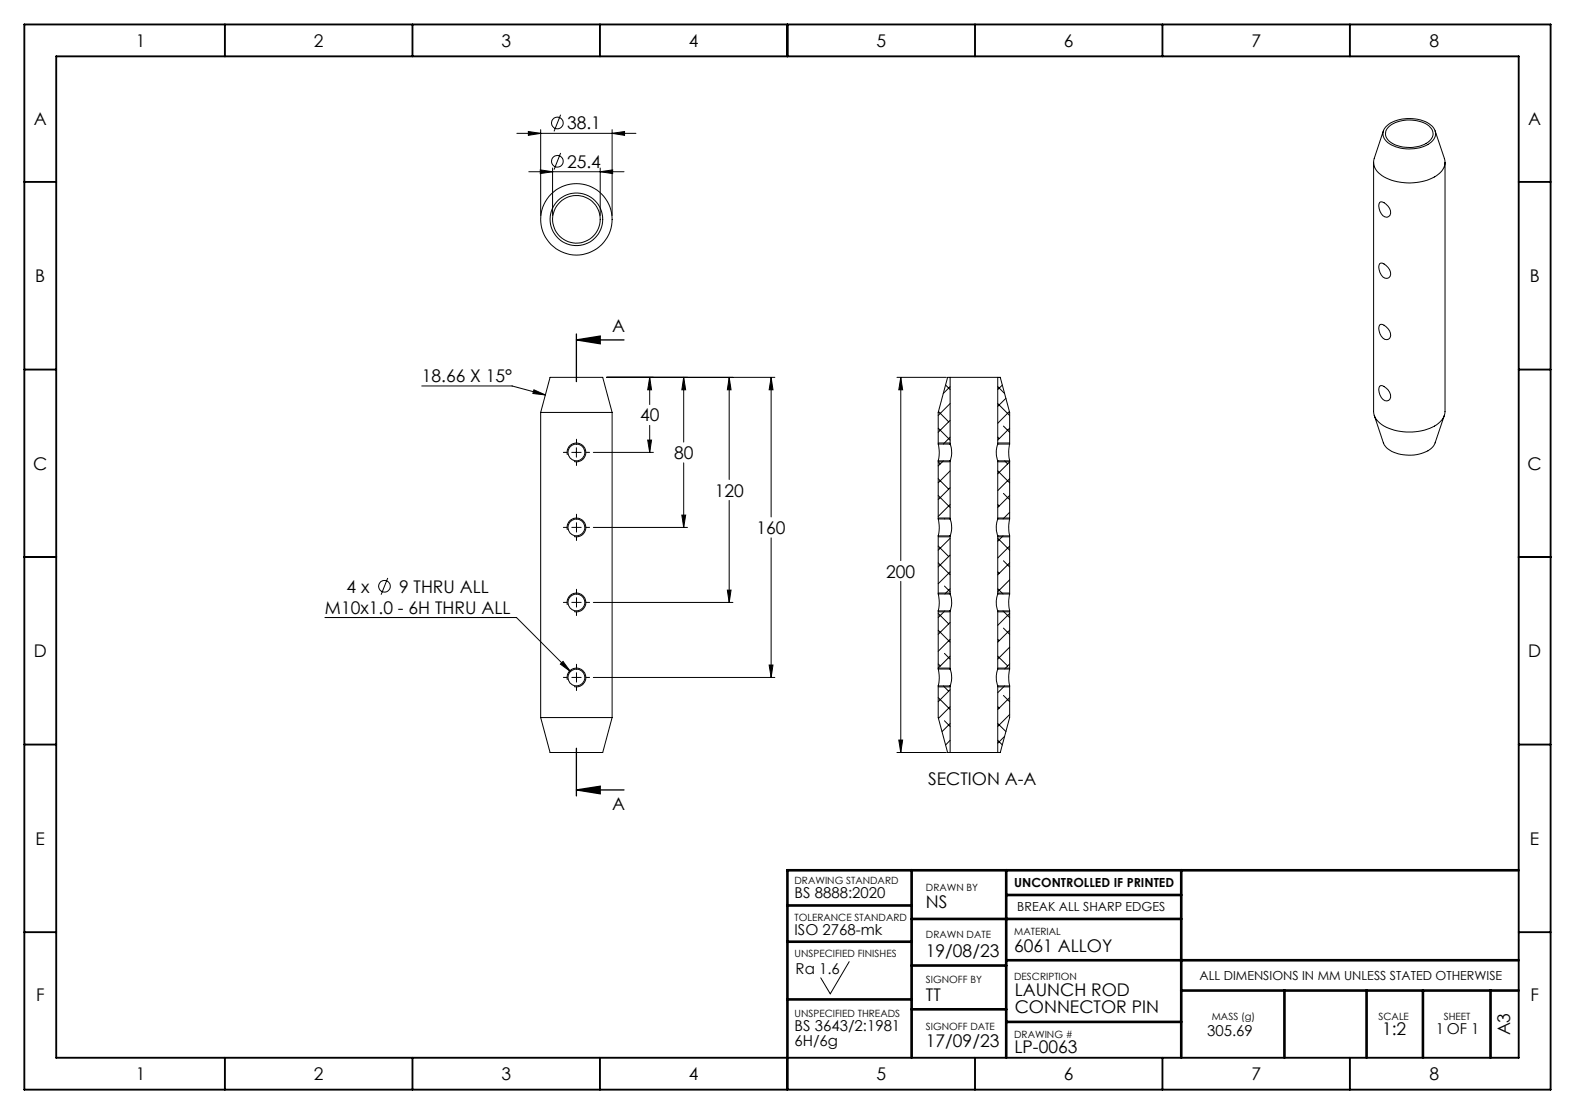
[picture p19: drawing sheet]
<svg xmlns="http://www.w3.org/2000/svg" width="594mm" height="420mm" viewBox="0 0 594 420" stroke-linecap="round" stroke-linejoin="round" font-family="sans-serif">
<defs><g id="words">
<g font-size="6.6">
<text x="51.2" y="17.6">1</text>
<text x="118.4" y="17.6">2</text>
<text x="189.1" y="17.6">3</text>
<text x="259.8" y="17.6">4</text>
<text x="330.5" y="17.6">5</text>
<text x="401.2" y="17.6">6</text>
<text x="472" y="17.6">7</text>
<text x="539.1" y="17.6">8</text>
<text x="12.8" y="47.3">A</text>
<text x="576.4" y="47.3">A</text>
<text x="213.9" y="48.8">38.1</text>
<text x="213.9" y="63.2">25.4</text>
<text x="13.3" y="106.3">B</text>
<text x="576.9" y="106.3">B</text>
<text x="230.8" y="125">A</text>
<text x="159.1" y="144.1">18.66 X 15°</text>
<text x="241.4" y="158.9">40</text>
<text x="254.2" y="173.1">80</text>
<text x="12.5" y="177">C</text>
<text x="576.1" y="177">C</text>
<text x="269.5" y="187.2">120</text>
<text x="285.3" y="201.4">160</text>
<text x="334.2" y="217.8">200</text>
<text x="130.7" y="223.5">4 x</text>
<text x="150.5" y="223.5">9 THRU ALL</text>
<text x="122.6" y="231.4">M10x1.0 - 6H THRU ALL</text>
<text x="12.8" y="247.7">D</text>
<text x="576.3" y="247.7">D</text>
<text x="350" y="295.9">SECTION A-A</text>
<text x="230.8" y="305.5">A</text>
<text x="13.4" y="318.5">E</text>
<text x="577" y="318.5">E</text>
<text x="349.2" y="342.4">NS</text>
<text x="382.5" y="359.1">6061 ALLOY</text>
<text x="349.2" y="360.7">19/08/23</text>
<text x="13.6" y="377.5">F</text>
<text x="349.2" y="377.3">TT</text>
<text x="382.7" y="375.7">LAUNCH ROD</text>
<text x="577.2" y="377.5">F</text>
<text x="382.7" y="382.1">CONNECTOR PIN</text>
<text x="349.2" y="394.8">17/09/23</text>
<text x="521.2" y="390.2">1:2</text>
<text x="569.5" y="390.4" transform="rotate(-90 569.5 390.4)">A3</text>
<text x="382.6" y="396.9">LP-0063</text>
<text x="51.2" y="407.2">1</text>
<text x="118.4" y="407.2">2</text>
<text x="189.1" y="407.2">3</text>
<text x="259.8" y="407.2">4</text>
<text x="330.5" y="407.2">5</text>
<text x="401.2" y="407.2">6</text>
<text x="472" y="407.2">7</text>
<text x="539.1" y="407.2">8</text>
</g>
<g font-size="5.7">
<text x="299.7" y="338.6">BS 8888:2020</text>
<text x="299.7" y="352.5">ISO 2768-mk</text>
<text x="300.1" y="367.4">Ra 1.6</text>
<text x="299.7" y="388.8">BS 3643/2:1981</text>
<text x="541.5" y="389.9">1 OF 1</text>
<text x="299.7" y="394.4">6H/6g</text>
<text x="455.3" y="390.6">305.69</text>
</g>
<g font-size="4.7">
<text x="382.5" y="334.5">UNCONTROLLED IF PRINTED</text>
<text x="383.7" y="343.6">BREAK ALL SHARP EDGES</text>
<text x="452.4" y="369.5">ALL DIMENSIONS IN MM UNLESS STATED OTHERWISE</text>
</g>
<g font-size="3.8">
<text x="299.7" y="333.4">DRAWING STANDARD</text>
<text x="349.2" y="336">DRAWN BY</text>
<text x="299.7" y="347.2">TOLERANCE STANDARD</text>
<text x="349.2" y="353.9">DRAWN DATE</text>
<text x="382.5" y="352.5">MATERIAL</text>
<text x="299.7" y="360.7">UNSPECIFIED FINISHES</text>
<text x="349.2" y="370.8">SIGNOFF BY</text>
<text x="382.5" y="369.5">DESCRIPTION</text>
<text x="299.7" y="383.5">UNSPECIFIED THREADS</text>
<text x="349.2" y="388.2">SIGNOFF DATE</text>
<text x="457" y="384.6">MASS (g)</text>
<text x="519.9" y="384.6">SCALE</text>
<text x="544.5" y="384.6">SHEET</text>
<text x="382.5" y="391.3">DRAWING #</text>
</g>
</g></defs>
<g fill="none" stroke="#000" stroke-width=".71">
<path d="M9.2 9.2h575.6v401.7h-575.6zM84.8 9.2v12M155.6 9.2v12M226.3 9.2v12M297 9.2v12M367.7 9.2v12M438.4 9.2v12M509.1 9.2v12M21.2 21.2h551.6v377.6h-551.6zM9.2 68.6h12M572.8 68.6h12M9.2 139.3h12"/>
<path d="M572.8 139.3h12M9.2 210h12M572.8 210h12M9.2 280.7h12M572.8 280.7h12M9.2 351.5h12M572.8 351.5h12M84.8 398.8v12.1M155.6 398.8v12.1M226.3 398.8v12.1M297 398.8v12.1M367.7 398.8v12.1"/>
<path d="M438.4 398.8v12.1M509.1 398.8v12.1"/>
</g>
<g fill="none" stroke="#000" stroke-width=".99">
<path d="M343.8 328.1v70.7M379.5 328.1v70.7M379.5 337.5h66M445.5 328.1v70.7M572.8 328.1h-275.8v70.7M297 341.4h46.8M297 355.1h46.8M343.8 346.5h101.7M297 376.8h46.8M343.8 364.1h35.7M379.5 362.1h193.3M445.5 373.5h127.3"/>
<path d="M484.4 373.5v25.3M515.4 373.5v25.3M536.6 373.5v25.3M562.1 373.5v25.3M343.8 380.6h35.7M379.5 385.3h66"/>
</g>
<g fill="none" stroke="#000" stroke-width=".38">
<path d="M194.9 50.3h44.9M199.3 49.6l4.6 .7-4.6 .7zM203.9 48.9v32.4M211.4 43.3l-2.4 6.2M211.4 57.7l-2.4 6.3M230.9 50.3l4.6-.7v1.4zM230.9 48.9v32.4M521.7 49.3l-3.4 10.4a5.9 5.9 0 0 0 3.7 7 20.4 20.4 0 0 0 20.5-1 5.3 5.3 0 0 0 2.2-6l-3.5-10.4M522.7 47.8a14.3 14.3 0 0 1 14.7-2 5.1 5.1 0 0 1 3.9 5.6 9.3 9.3 0 0 1-9 4.7 11.7 11.7 0 0 1-10.2-3.8 3.6 3.6 0 0 1 .6-4.5zM523.7 47.8a13 13 0 0 1 15.2-.3 3.7 3.7 0 0 1 1.5 3.6 3.7 3.7 0 0 1-2.6 3 13.6 13.6 0 0 1-14-1 3.4 3.4 0 0 1-.1-5.3zM199.4 64.8h35.9M203.8 64.1l4.6 .7-4.6 .7z"/>
<path d="M208.4 63.4v17.9M226.4 64.8l4.7-.7v1.4zM226.4 63.4v17.9M518 61.2v93.9a8.2 8.2 0 0 0 6.8 6.7 20.3 20.3 0 0 0 17.7-2.2l1.7-1.8 .6-1.3 .2-1.4v-93.9M520.3 76.3a1.98 1.98 0 0 1 2.4 .7 3.1 3.1 0 0 1 1 4.7 2.93 2.93 0 0 1-3.6-3.1l-.1-1zM520.3 99.4a1.82 1.82 0 0 1 2.4 .7 3.1 3.1 0 0 1 1 4.7 2.93 2.93 0 0 1-3.6-3.1l-.1-1zM520.3 122.5a1.82 1.82 0 0 1 2.4 .7 3.1 3.1 0 0 1 1 4.7 2.99 2.99 0 0 1-3.6-3.1l-.1-1zM159.1 145.5h34l12.6 3.4M201.4 147l4.3 1.9-4.7-.5zM203.9 155.5h27M203.9 155.5l3.6-13.2h19.8l3.6 13.2M203.9 155.5v115.1"/>
<path d="M228.8 142.3h63.4M230.9 155.5v115.1M245 142.3l.7 4.7h-1.4zM245 142.3v10.2M257.8 142.3l.8 4.7h-1.5zM257.8 142.3v24.4M275 142.3l.7 4.7h-1.4zM275 142.3v38.5M290.8 142.3l.7 4.7h-1.4zM290.8 142.3v52.6M338.3 142.3h18.6M339.7 142.3l.7 4.7h-1.4z"/>
<path d="M339.7 142.3v69.1M353.9 155.2l3.9 3.9M356.6 145.2l1.7 1.7M358.3 142.3h18M358.3 142.3v25.1M358.3 142.3h-.9l-3.6 13.2v11.9M358.3 145.8l-2.6 2.6M358.3 152.2l-4.5 4.5M358.3 158.5l-4.5 4.5M376.3 142.3v25.1M376.3 142.3h.9l3.6 13.2v11.9M376.3 152.2l4.5 4.5"/>
<path d="M376.3 145.8l2.6 2.6M378 145.2l-1.7 1.7M379.4 150.2l-3.1 3M380.7 155.2l-4.4 4.4M518.3 156.6l3.4 10.4a9.1 9.1 0 0 0 8.6 4.6 12.4 12.4 0 0 0 10.4-3.6l4-11.4M520.3 145.6a1.82 1.82 0 0 1 2.4 .7 3.1 3.1 0 0 1 1 4.7 2.99 2.99 0 0 1-3.6-3.1l-.1-1zM214 171.5a3.5 3.5 0 0 1 3.1-4.4 3.5 3.5 0 0 1 3.8 3.8 3.5 3.5 0 0 1-4.4 3.1M215.6 170.6h3.6M217.4 168.8v3.6M223.8 170.6h22.6M244.3 165.9h1.4l-.7 4.7zM245 160.4v10.2"/>
<path d="M257.8 174.5v24.4M353.8 167.4a12.8 12.8 0 0 1 0 6.4M353.8 167.4h4.5M353.8 173.8h4.5M353.8 173.8v21.9M353.8 167h4.5M353.8 161.4l4.5 4.5M355.8 173.8l-2 1.9M358.3 167.4l.1 .1a8.8 8.8 0 0 1-.1 6.3M358.3 173.8v21.9M358.3 174.1l-4.5 .1 .8 .7M358.3 177.6l-4.5 4.5"/>
<path d="M358.3 164.8l-2.5 2.6M376.3 167.4a9.4 9.4 0 0 0 0 6.4M376.3 173.8v21.9M376.3 167.4h4.5M376.3 173.8h4.5M376.3 174.1l4.5 .1-4.5 4.5M376.3 167h4.5M376.3 164.8l.5 .6M376.3 177.6l4.5 4.5M378.4 160.6l2.4 2.4M378.9 173.8l1.1 1.1M380.8 167.4a13.8 13.8 0 0 0 0 6.4"/>
<path d="M380.8 173.8v21.9M380.8 161.4l-4.5 4.5M214 199.8a3.5 3.5 0 0 1 3.1-4.4 3.5 3.5 0 0 1 3.8 3.8 3.5 3.5 0 0 1-4.4 3.1M223.8 198.9h35.5M257.1 194.2h1.5l-.8 4.7zM275 188.7v38.5M353.8 195.7a13 13 0 0 1 0 6.4M353.8 195.7h4.5M353.8 195.3h4.5M353.8 180.5l4 3.9M353.8 186.8l4.5 4.5M356.2 195.6l.1 .1"/>
<path d="M358.3 195.7l.1 .2a8.6 8.6 0 0 1-.1 6.2M358.3 183.9l-4.5 4.5M358.3 190.2l-4.5 4.5M376.3 195.7a9.5 9.5 0 0 0 0 6.4M376.3 195.7h4.5M376.3 195.3h4.5M376.3 190.2l.5 .6M378.4 186l2.4 2.4M380.8 195.7a14.6 14.6 0 0 0 0 6.4M380.8 180.5l-4.5 4.5M380.8 186.8l-4.5 4.5M380.8 193.2l-2.5 2.5"/>
<path d="M146.2 217.9l-2.5 6.3M290.8 202.8v52.6M339.7 219.2v64.5M353.8 202.1h4.5M353.8 202.1v21.9M353.8 202.4h4.5M353.8 212.2l4.5 4.5M353.8 205.9l4 3.9M358.3 202.1v21.9M358.3 203l-4.5 4.4M358.3 209.3l-4.5 4.5M358.3 215.6l-4.5 4.5"/>
<path d="M376.3 202.1v21.9M376.3 202.1h4.5M376.3 202.4h4.5M376.3 215.6l.5 .6M376.3 203l4.5 4.4M378.3 202.1l-2 2M378.4 211.4l2.4 2.4M380.8 202.1v21.9M380.8 205.9l-4.5 4.5M380.8 212.2l-4.5 4.5M380.8 218.6l-4.5 4.5M122.5 232.8h72.3l20.3 20.4"/>
<path d="M214 228.1a3.5 3.5 0 0 1 3.1-4.4 3.5 3.5 0 0 1 3.8 3.8 3.5 3.5 0 0 1-4.4 3.1M223.8 227.2h52.6M274.3 222.5h1.4l-.7 4.7zM353.8 224a13 13 0 0 1 0 6.4M353.8 224h4.5M353.8 230.4h4.5M353.8 230.4v21.9M353.8 230.7h4.5M353.8 223.6h4.5M353.8 237.6l4.5 4.5M353.8 231.3l4 3.9M356.2 221l2.1 2.1"/>
<path d="M356.3 230.4l-2.5 2.4M358.3 224l.1 .2a8.6 8.6 0 0 1-.1 6.2M358.3 230.4v21.9M358.3 222l-2 2M358.3 234.7l-4.5 4.5M376.3 224a9.5 9.5 0 0 0 0 6.4M376.3 230.4v21.9M376.3 224h4.5M376.3 230.4h4.5M376.3 230.7h4.5M376.3 223.6h4.5M376.3 222l2 2"/>
<path d="M378.3 230.4l2.5 2.4M378.4 236.8l2.4 2.4M380.8 224a14.6 14.6 0 0 0 0 6.4M380.8 230.4v21.9M380.8 237.6l-4.5 4.5M380.8 231.3l-4.5 4.5M211.3 250.4l1-1 2.8 3.8zM214 256.3a3.5 3.5 0 0 1 3.1-4.3 3.5 3.5 0 0 1 3.8 3.8 3.5 3.5 0 0 1-4.4 3.1M223.8 255.4h68.4M290.1 250.8h1.4l-.7 4.6zM353.8 252.3a13 13 0 0 1 0 6.3M353.8 252.3h4.5"/>
<path d="M353.8 258.6h4.5M353.8 258.6v12l3.6 13.1h.9M353.8 259h4.5M353.8 250.4l.8 .7M355.8 258.6l2 2M356.2 246.4l2.1 2.1M358.3 252.3l.1 .2a8.6 8.6 0 0 1-.1 6.1M358.3 258.6v25.1M358.3 241.1l-4.5 4.5M358.3 247.4l-4.5 4.5h4.5M376.3 252.3a9.5 9.5 0 0 0 0 6.3M376.3 258.6v25.1"/>
<path d="M376.3 252.3h4.5M376.3 258.6h4.5M376.3 259h4.5M376.3 251.9h4.5M376.3 247.4l3.7 3.7M376.3 241.1l.5 .5M378.9 258.6l-2.6 2.6M380.8 252.3a14.6 14.6 0 0 0 0 6.3M380.8 258.6v12l-3.6 13.1h-.9M380.8 244l-4.5 4.5M380.8 250.4l-1.9 1.9M203.9 270.6h27"/>
<path d="M203.9 270.6l3.6 13.1h19.8l3.6-13.1M339 279h1.4l-.7 4.7zM353.8 263l4.5 4.5M356.2 271.8l2.1 2.1M358.3 260.1l-4.5 4.5M358.3 266.5l-4.4 4.4M358.3 272.8l-3 3.1M358.3 279.1l-1.7 1.8M376.3 279.1l1.7 1.8M376.3 272.8l3.1 3.1M376.3 266.5l.5 .5M378.4 262.2l2.4 2.4"/>
<path d="M378.9 277.6l-2.6 2.6M380.8 263l-4.5 4.5M380.8 269.4l-4.5 4.5M338.3 283.7h18.6M358.3 283.7h18M320.3 362.6l-7.2 12.1-3.6-6"/>
<circle cx="210.2" cy="46.4" r="2.2"/>
<circle cx="210.2" cy="60.8" r="2.21"/>
<circle cx="217.4" cy="82.7" r="9.9"/>
<circle cx="217.4" cy="82.7" r="9"/>
<circle cx="217.4" cy="82.7" r="13.5"/>
<circle cx="217.4" cy="170.6" r="3.2"/>
<circle cx="217.4" cy="198.9" r="3.2"/>
<circle cx="145" cy="221.1" r="2.19"/>
<circle cx="217.4" cy="227.2" r="3.2"/>
<circle cx="217.4" cy="255.4" r="3.2"/>
</g>
<path d="M217.4 128.2h17.9M217.4 125.9v18M217.4 128.2l9-1.5v2.9zM217.4 282.1v18M217.4 297.9h17.9M217.4 297.9l9-1.4v2.8z" fill="none" stroke="#000" stroke-width=".49"/>
<g fill="none" stroke="#000" stroke-width=".38" stroke-dasharray="21.6 1.8 1.8 1.8">
<path d="M213.9 170.6h-1.4M217.4 167v-1.4M217.4 174.1v1.4M221 170.6h1.4M213.9 198.9h-1.4M217.4 198.9v-1.8M217.4 198.9h-1.7M217.4 198.9v1.7M217.4 198.9h1.8M217.4 195.3v-1.4M221 198.9h1.4M217.4 202.4v1.4"/>
<path d="M213.9 227.1h-1.4M217.4 227.1v-1.7M217.4 227.1h-1.7M217.4 227.1v1.8M217.4 227.1h1.8M217.4 223.6v-1.4M217.4 230.7v1.4M221 227.1h1.4M213.9 255.4h-1.4M217.4 255.4v-1.7M217.4 255.4h-1.7M217.4 255.4v1.8"/>
<path d="M217.4 255.4h1.8M217.4 251.9v-1.4M217.4 259v1.4M221 255.4h1.4"/>
</g>
<g fill="#000">
<path d="M217.4 128.2l9-1.5v2.9zM217.4 297.9l9-1.4v2.8z"/>
<path d="M245 142.3l.7 4.7h-1.4zM244.3 165.9h1.4l-.7 4.7zM257.8 142.3l.8 4.7h-1.5zM257.1 194.2h1.5l-.8 4.7zM275 142.3l.7 4.7h-1.4zM274.3 222.5h1.4l-.7 4.7zM290.8 142.3l.7 4.7h-1.4zM290.1 250.8h1.4l-.7 4.6zM201.4 147l4.3 1.9-4.7-.5zM212.3 249.4l-1 1 3.8 2.8zM339.7 142.3l.7 4.7h-1.4zM339 279h1.4l-.7 4.7zM199.3 49.6l4.6 .7-4.6 .7zM230.9 50.3l4.6-.7v1.4zM203.8 64.1l4.6 .7-4.6 .7zM226.4 64.8l4.7-.7v1.4z"/>
</g>
<use href="#words"/>
</svg>
